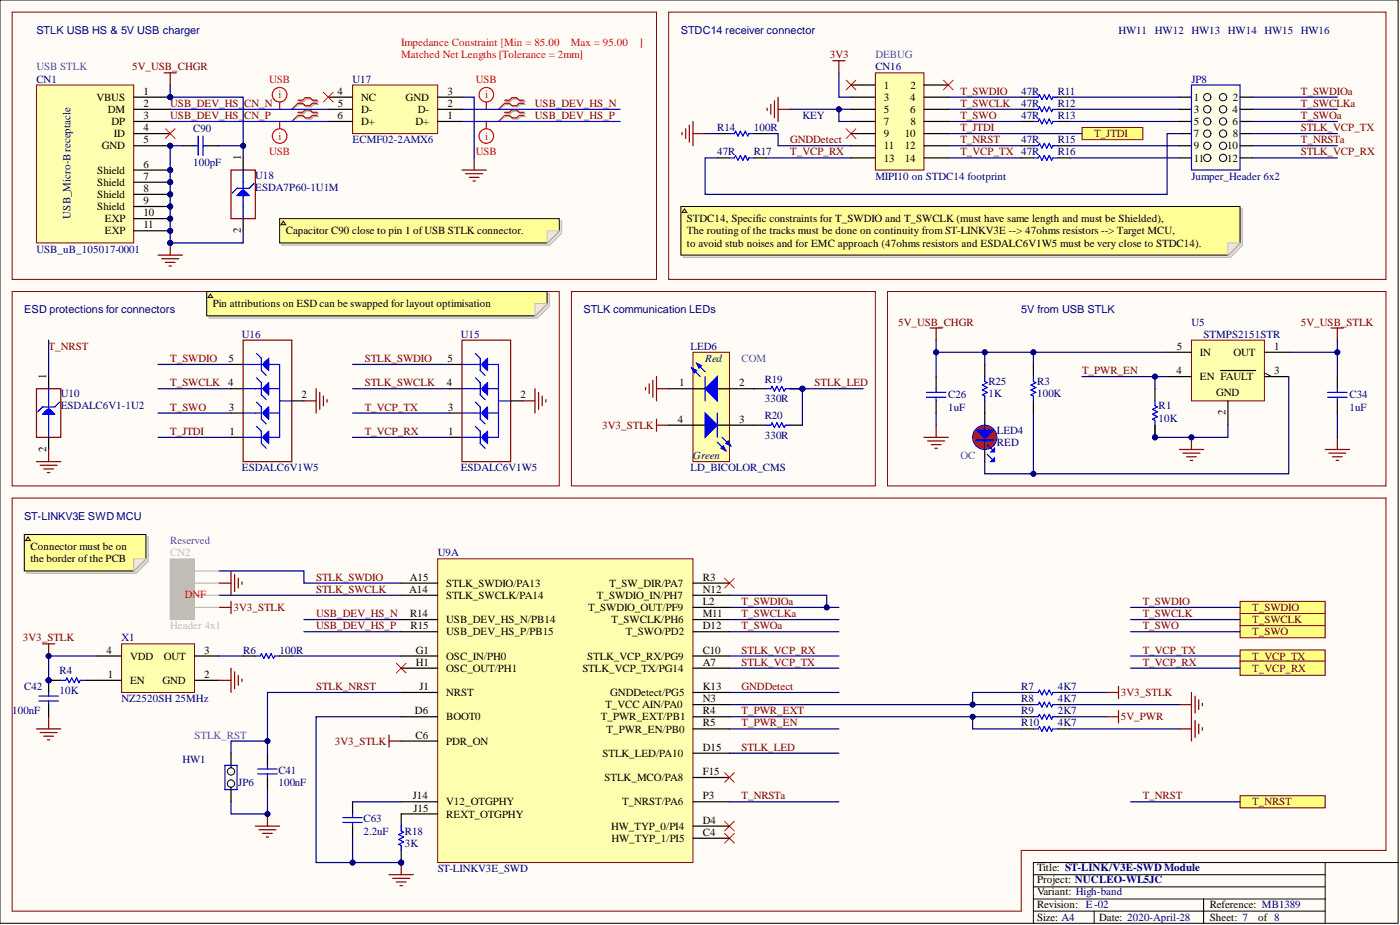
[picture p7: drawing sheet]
<svg xmlns="http://www.w3.org/2000/svg" width="292mm" height="193mm" viewBox="0 0 292 193" stroke-linecap="round" stroke-linejoin="round" font-family="sans-serif">
<defs><g id="words">
<g font-size="2.3" fill="#000080">
<text x="7.6" y="7.1">STLK USB HS &amp; 5V USB charger</text>
<text x="142" y="7.1">STDC14 receiver connector</text>
<text x="233.4" y="7.2">HW11</text>
<text x="241" y="7.2">HW12 HW13 HW14 HW15 HW16</text>
<text x="7.6" y="17.2">CN1</text>
<text x="73.6" y="17.2">U17</text>
<text x="182.6" y="14.7">CN16</text>
<text x="248.6" y="17.2">JP8</text>
<text x="213.1" y="19.8">47R</text>
<text x="213.1" y="22.3">47R</text>
<text x="220.7" y="19.8">R11</text>
<text x="220.7" y="22.3">R12</text>
<text x="40.3" y="27.6">C90</text>
<text x="73.6" y="29.9">ECMF02-2AMX6</text>
<text x="149.7" y="27.4">R14</text>
<text x="157.3" y="27.4">100R</text>
<text x="167.4" y="24.8">KEY</text>
<text x="213.1" y="24.8">47R</text>
<text x="213.1" y="29.9">47R</text>
<text x="220.7" y="24.8">R13</text>
<text x="220.7" y="29.9">R15</text>
<text x="40.3" y="34.7">100pF</text>
<text x="149.7" y="32.4">47R</text>
<text x="157.3" y="32.4">R17</text>
<text x="220.7" y="32.4">R16</text>
<text x="53.3" y="39.8">ESDA7P60-1U1M</text>
<text x="53.3" y="37.2">U18</text>
<text x="182.6" y="37.5">MIPI10 on STDC14 footprint</text>
<text x="248.6" y="37.5">Jumper_Header 6x2</text>
<text x="14.7" y="45.6" transform="rotate(-90 14.7 45.6)">USB_Micro-Breceptacle</text>
<text x="7.6" y="52.7">USB_uB_105017-0001</text>
<text x="5.1" y="65.4">ESD protections for connectors</text>
<text x="121.8" y="65.4">STLK communication LEDs</text>
<text x="213.1" y="65.4">5V from USB STLK</text>
<text x="50.5" y="70.5">U16</text>
<text x="96.1" y="70.5">U15</text>
<text x="248.6" y="67.9">U5</text>
<text x="251.1" y="70.5">STMPS2151STR</text>
<text x="144.1" y="73">LED6</text>
<text x="147.1" y="75.5">Red</text>
<text x="12.7" y="82.9">U10</text>
<text x="159.6" y="83.9">330R</text>
<text x="159.6" y="79.8">R19</text>
<text x="197.9" y="83.1">C26</text>
<text x="206.2" y="82.9">1K</text>
<text x="206.2" y="80.3">R25</text>
<text x="216.4" y="82.9">100K</text>
<text x="216.4" y="80.3">R3</text>
<text x="281.6" y="83.1">C34</text>
<text x="12.7" y="85.4">ESDALC6V1-1U2</text>
<text x="159.6" y="87.4">R20</text>
<text x="197.9" y="85.7">1uF</text>
<text x="241.7" y="87.9">10K</text>
<text x="241.7" y="85.4">R1</text>
<text x="281.6" y="85.7">1uF</text>
<text x="144.6" y="95.8">Green</text>
<text x="159.6" y="91.5">330R</text>
<text x="208" y="93">RED</text>
<text x="208" y="90.5">LED4</text>
<text x="50.5" y="98.3">ESDALC6V1W5</text>
<text x="96.1" y="98.3">ESDALC6V1W5</text>
<text x="144.1" y="98.3">LD_BICOLOR_CMS</text>
<text x="5.1" y="108.5">ST-LINKV3E SWD MCU</text>
<text x="91.3" y="116.1">U9A</text>
<text x="25.4" y="133.8">X1</text>
<text x="50.7" y="136.3">R6</text>
<text x="58.3" y="136.3">100R</text>
<text x="5.1" y="144">C42</text>
<text x="12.4" y="140.7">R4</text>
<text x="213.1" y="144">R7</text>
<text x="220.7" y="144">4K7</text>
<text x="2.5" y="149">100nF</text>
<text x="12.4" y="144.7">10K</text>
<text x="25.4" y="146.5">NZ2520SH 25MHz</text>
<text x="213.1" y="146.5">R8</text>
<text x="213.1" y="149">R9</text>
<text x="220.7" y="146.5">4K7</text>
<text x="220.7" y="149">2K7</text>
<text x="213.1" y="151.6">R10</text>
<text x="220.7" y="151.6">4K7</text>
<text x="38" y="159.2">HW1</text>
<text x="58.1" y="161.4">C41</text>
<text x="49.7" y="164">JP6</text>
<text x="58.1" y="164">100nF</text>
<text x="75.8" y="171.6">C63</text>
<text x="75.8" y="174.1">2.2uF</text>
<text x="84.5" y="176.6">3K</text>
<text x="84.5" y="174.1">R18</text>
<text x="91.3" y="182">ST-LINKV3E_SWD</text>
</g>
<g font-size="2.3" fill="#f00">
<text x="83.7" y="9.6">Impedance Constraint [Min = 85.00</text>
<text x="119.1" y="9.6">Max = 95.00</text>
<text x="133.4" y="9.6">]</text>
<text x="56.1" y="17.2">USB</text>
<text x="83.7" y="12.2">Matched Net Lengths [Tolerance = 2mm]</text>
<text x="99.3" y="17.2">USB</text>
<text x="58.1" y="20.5">i</text>
<text x="101.2" y="20.5">i</text>
<text x="58.1" y="29.1">i</text>
<text x="101.2" y="29.1">i</text>
<text x="56.1" y="32.4">USB</text>
<text x="99.3" y="32.4">USB</text>
</g>
<g font-size="2.3" fill="#009cca">
<text x="7.6" y="14.7">USB STLK</text>
<text x="182.6" y="12.2">DEBUG</text>
<text x="154.7" y="75.5">COM</text>
<text x="200.4" y="95.8">OC</text>
<text x="35.5" y="113.5">Reserved</text>
<text x="40.6" y="154.1">STLK_RST</text>
</g>
<g font-size="2.3" fill="#800000">
<text x="27.6" y="14.7">5V_USB_CHGR</text>
<text x="173.2" y="12.2">3V3</text>
<text x="35.5" y="22.3">USB_DEV_HS_</text>
<text x="51" y="22.3">CN_N</text>
<text x="111.6" y="22.3">USB_DEV_HS_N</text>
<text x="200.4" y="19.8">T_SWDIO</text>
<text x="200.4" y="22.3">T_SWCLK</text>
<text x="271.4" y="22.3">T_SWCLKa</text>
<text x="271.4" y="19.8">T_SWDIOa</text>
<text x="35.5" y="24.8">USB_DEV_HS_</text>
<text x="51" y="24.8">CN_P</text>
<text x="111.6" y="24.8">USB_DEV_HS_P</text>
<text x="164.9" y="29.9">GNDDetect</text>
<text x="200.4" y="24.8">T_SWO</text>
<text x="200.4" y="29.9">T_NRST</text>
<text x="200.4" y="27.4">T_JTDI</text>
<text x="228.3" y="28.6">T_JTDI</text>
<text x="271.4" y="24.8">T_SWOa</text>
<text x="271.4" y="29.9">T_NRSTa</text>
<text x="271.4" y="27.4">STLK_VCP_TX</text>
<text x="164.9" y="32.4">T_VCP_RX</text>
<text x="200.4" y="32.4">T_VCP_TX 47R</text>
<text x="271.4" y="32.4">STLK_VCP_RX</text>
<text x="187.4" y="67.9">5V_USB_CHGR</text>
<text x="271.4" y="67.9">5V_USB_STLK</text>
<text x="10.1" y="73">T_NRST</text>
<text x="35.5" y="75.5">T_SWDIO</text>
<text x="76.1" y="75.5">STLK_SWDIO</text>
<text x="35.5" y="80.6">T_SWCLK</text>
<text x="76.1" y="80.6">STLK_SWCLK</text>
<text x="170" y="80.6">STLK_LED</text>
<text x="225.8" y="78.1">T_PWR_EN</text>
<text x="35.5" y="85.7">T_SWO</text>
<text x="76.1" y="85.7">T_VCP_TX</text>
<text x="125.6" y="89.5">3V3_STLK</text>
<text x="35.5" y="90.7">T_JTDI</text>
<text x="76.1" y="90.7">T_VCP_RX</text>
<text x="66" y="121.1">STLK_SWDIO</text>
<text x="66" y="123.7">STLK_SWCLK</text>
<text x="48.7" y="127.5">3V3_STLK</text>
<text x="66" y="128.7">USB_DEV_HS_N</text>
<text x="66" y="131.3">USB_DEV_HS_P</text>
<text x="154.7" y="128.7">T_SWCLKa</text>
<text x="154.7" y="126.2">T_SWDIOa</text>
<text x="154.7" y="131.3">T_SWOa</text>
<text x="238.4" y="128.7">T_SWCLK</text>
<text x="238.4" y="126.2">T_SWDIO</text>
<text x="238.4" y="131.3">T_SWO</text>
<text x="261.3" y="130">T_SWCLK</text>
<text x="261.3" y="127.5">T_SWDIO</text>
<text x="4.7" y="133.8">3V3_STLK</text>
<text x="154.7" y="136.3">STLK_VCP_RX</text>
<text x="238.4" y="136.3">T_VCP_TX</text>
<text x="261.3" y="132.5">T_SWO</text>
<text x="261.3" y="137.6">T_VCP_TX</text>
<text x="66" y="144">STLK_NRST</text>
<text x="154.7" y="144">GNDDetect</text>
<text x="154.7" y="138.9">STLK_VCP_TX</text>
<text x="238.4" y="138.9">T_VCP_RX</text>
<text x="261.3" y="140.1">T_VCP_RX</text>
<text x="154.7" y="149">T_PWR_EXT</text>
<text x="233.9" y="145.2">3V3_STLK</text>
<text x="69.8" y="155.4">3V3_STLK</text>
<text x="154.7" y="151.6">T_PWR_EN</text>
<text x="233.9" y="150.3">5V_PWR</text>
<text x="154.7" y="156.6">STLK_LED</text>
<text x="154.7" y="166.8">T_NRSTa</text>
<text x="238.4" y="166.8">T_NRST</text>
<text x="261.3" y="168">T_NRST</text>
</g>
<g font-size="2.3">
<text x="20.1" y="21">VBUS</text>
<text x="22.5" y="23.6">DM</text>
<text x="29.9" y="19.8">1</text>
<text x="29.9" y="22.3">2</text>
<text x="70.4" y="19.8">4</text>
<text x="70.5" y="22.3">5</text>
<text x="75.3" y="21">NC</text>
<text x="75.3" y="23.6">D-</text>
<text x="84.6" y="21">GND</text>
<text x="87.2" y="23.6">D-</text>
<text x="93.3" y="19.8">3</text>
<text x="93.3" y="22.3">2</text>
<text x="184.4" y="18.5">1</text>
<text x="184.4" y="21">3</text>
<text x="184.4" y="23.6">5</text>
<text x="189.9" y="21">4</text>
<text x="189.9" y="23.6">6</text>
<text x="190" y="18.5">2</text>
<text x="249.1" y="21">1</text>
<text x="249.1" y="23.6">3</text>
<text x="257.1" y="23.6">4</text>
<text x="257.2" y="21">2</text>
<text x="23.3" y="26.1">DP</text>
<text x="23.8" y="28.6">ID</text>
<text x="29.9" y="24.8">3</text>
<text x="29.9" y="27.4">4</text>
<text x="29.9" y="29.9">5</text>
<text x="70.4" y="24.8">6</text>
<text x="75.3" y="26.1">D+</text>
<text x="86.7" y="26.1">D+</text>
<text x="93.3" y="24.8">1</text>
<text x="184.4" y="26.1">7</text>
<text x="184.4" y="28.6">9</text>
<text x="188.8" y="28.6">10</text>
<text x="190" y="26.1">8</text>
<text x="249.1" y="26.1">5</text>
<text x="249.1" y="28.6">7</text>
<text x="257.1" y="26.1">6</text>
<text x="257.2" y="28.6">8</text>
<text x="21.2" y="31.2">GND</text>
<text x="29.9" y="35">6</text>
<text x="50.2" y="33.4" transform="rotate(-90 50.2 33.4)">1</text>
<text x="184.4" y="31.2">11</text>
<text x="184.4" y="33.7">13</text>
<text x="188.8" y="31.2">12</text>
<text x="188.8" y="33.7">14</text>
<text x="249.1" y="31.2">9</text>
<text x="249.1" y="33.7">11</text>
<text x="256" y="31.2">10</text>
<text x="256" y="33.7">12</text>
<text x="20.3" y="36.2">Shield</text>
<text x="20.3" y="38.8">Shield</text>
<text x="20.3" y="41.3">Shield</text>
<text x="29.9" y="37.5">7</text>
<text x="29.9" y="40">8</text>
<text x="20.3" y="43.8">Shield</text>
<text x="21.9" y="46.4">EXP</text>
<text x="29.9" y="42.6">9</text>
<text x="29.9" y="45.1">10</text>
<text x="29.9" y="47.6">11</text>
<text x="143.3" y="46.4">STDC14, Specific constraints for T_SWDIO and T_SWCLK (must have same length and must be Shielded),</text>
<text x="21.9" y="48.9">EXP</text>
<text x="50.2" y="48.7" transform="rotate(-90 50.2 48.7)">2</text>
<text x="59.6" y="48.9">Capacitor C90 close to pin 1 ofUSB STLK connector.</text>
<text x="143.3" y="48.9">The routing of the tracks must be done on continuity from ST-LINKV3E --&gt; 47ohms resistors --&gt; Target MCU,</text>
<text x="143.3" y="51.4">to avoid stub noises and for EMC approach (47ohms resistors and ESDALC6V1W5 must be very close to STDC14).</text>
<text x="44.4" y="64.1">Pin attributions on ESD can be swapped for layout optimisation</text>
<text x="47.7" y="75.5">5</text>
<text x="93.3" y="75.5">5</text>
<text x="245.5" y="73">5</text>
<text x="250.4" y="74.3">IN</text>
<text x="257.4" y="74.3">OUT</text>
<text x="265.8" y="73">1</text>
<text x="9.6" y="79.1" transform="rotate(-90 9.6 79.1)">1</text>
<text x="47.6" y="80.6">4</text>
<text x="62.9" y="83.1">2</text>
<text x="93.3" y="80.6">4</text>
<text x="108.6" y="83.1">2</text>
<text x="141.7" y="80.6">1</text>
<text x="154.2" y="80.6">2</text>
<text x="245.5" y="78.1">4</text>
<text x="250.4" y="79.3">EN FAULT</text>
<text x="253.7" y="82.6">GND</text>
<text x="265.8" y="78.1">3</text>
<text x="47.8" y="85.7">3</text>
<text x="93.4" y="85.7">3</text>
<text x="141.5" y="88.2">4</text>
<text x="154.2" y="88.2">3</text>
<text x="255.7" y="86.7" transform="rotate(-90 255.7 86.7)">2</text>
<text x="9.6" y="94.3" transform="rotate(-90 9.6 94.3)">2</text>
<text x="47.9" y="90.7">1</text>
<text x="93.5" y="90.7">1</text>
<text x="6.3" y="114.8">Connector must be on</text>
<text x="6.3" y="117.3">the border ofthe PCB</text>
<text x="85.4" y="123.7">A14</text>
<text x="85.5" y="121.1">A15</text>
<text x="93.1" y="122.4">STLK_SWDIO/PA13</text>
<text x="93.1" y="124.9">STLK_SWCLK/PA14</text>
<text x="124.5" y="124.9">T_SWDIO_IN/PH7</text>
<text x="127.2" y="122.4">T_SW_DIR/PA7</text>
<text x="146.6" y="123.7">N12</text>
<text x="146.6" y="121.1">R3</text>
<text x="85.6" y="128.7">R14</text>
<text x="85.7" y="131.3">R15</text>
<text x="93.1" y="130">USB_DEV_HS_N/PB14</text>
<text x="122.7" y="127.5">T_SWDIO_OUT/PF9</text>
<text x="127.6" y="130">T_SWCLK/PH6</text>
<text x="146.6" y="128.7">M11</text>
<text x="146.6" y="126.2">L2</text>
<text x="146.6" y="131.3">D12</text>
<text x="22.2" y="136.3">4</text>
<text x="27.1" y="137.6">VDD</text>
<text x="34.2" y="137.6">OUT</text>
<text x="42.6" y="136.3">3</text>
<text x="86.8" y="136.3">G1</text>
<text x="93.1" y="132.5">USB_DEV_HS_P/PB15</text>
<text x="93.1" y="137.6">OSC_IN/PH0</text>
<text x="122.5" y="137.6">STLK_VCP_RX/PG9</text>
<text x="130.6" y="132.5">T_SWO/PD2</text>
<text x="146.6" y="136.3">C10</text>
<text x="22.5" y="141.4">1</text>
<text x="27.1" y="142.7">EN</text>
<text x="33.9" y="142.7">GND</text>
<text x="42.6" y="141.4">2</text>
<text x="86.8" y="138.9">H1</text>
<text x="87.5" y="144">J1</text>
<text x="93.1" y="140.1">OSC_OUT/PH1</text>
<text x="121.5" y="140.1">STLK_VCP_TX/PG14</text>
<text x="146.6" y="138.9">A7</text>
<text x="146.6" y="144">K13</text>
<text x="86.6" y="149">D6</text>
<text x="93.1" y="145.2">NRST</text>
<text x="126.3" y="147.8">T_VCC AIN/PA0</text>
<text x="127.3" y="145.2">GNDDetect/PG5</text>
<text x="146.6" y="146.5">N3</text>
<text x="146.6" y="149">R4</text>
<text x="86.7" y="154.1">C6</text>
<text x="93.1" y="150.3">BOOT0</text>
<text x="93.1" y="155.4">PDR_ON</text>
<text x="125.4" y="150.3">T_PWR_EXT/PB1</text>
<text x="126.6" y="152.8">T_PWR_EN/PB0</text>
<text x="146.6" y="151.6">R5</text>
<text x="125.7" y="157.9">STLK_LED/PA10</text>
<text x="146.6" y="161.7">F15</text>
<text x="146.6" y="156.6">D15</text>
<text x="86.2" y="166.8">J14</text>
<text x="126.2" y="163">STLK_MCO/PA8</text>
<text x="146.6" y="166.8">P3</text>
<text x="86.2" y="169.3">J15</text>
<text x="93.1" y="168">V12_OTGPHY</text>
<text x="93.1" y="170.6">REXT_OTGPHY</text>
<text x="127.5" y="173.1">HW_TYP_0/PI4</text>
<text x="129.8" y="168">T_NRST/PA6</text>
<text x="146.6" y="171.8">D4</text>
<text x="127.6" y="175.6">HW_TYP_1/PI5</text>
<text x="146.6" y="174.4">C4</text>
<text x="216.4" y="181.7">Title: ST-LINK/V3E-SWD Module</text>
<text x="216.4" y="184.3">Project: NUCLEO-WL5JC</text>
<text x="216.4" y="189.3">Revision: E-02</text>
<text x="216.4" y="186.8">Variant: High-band</text>
<text x="252.4" y="189.3">Reference: MB1389</text>
<text x="216.4" y="192.1">Size: A4</text>
<text x="229.3" y="192.1">Date: 2020-April-28</text>
<text x="252.4" y="192.1">Sheet: 7</text>
<text x="262.5" y="192.1">of 8</text>
</g>
<g font-size="2.3" fill="#bfbebc">
<text x="35.5" y="116.1">CN2</text>
<text x="37.8" y="124.9">2DNF</text>
<text x="35.5" y="131.3">Header 4x1</text>
</g>
</g></defs>
<path d="M0 0h291.7v192.6h-291.7z" fill-rule="evenodd" fill="#fffcf8"/>
<path d="M0 0h291.7v192.6h-291.7z" fill="none" stroke="#000" stroke-width=".21"/>
<path d="M0 0h291.7v192.6h-291.7z" fill-rule="evenodd" fill="#fffcf8"/>
<path d="M0 0h291.7v192.6h-291.7zM276.5 179.9v12.7M291.7 179.9h-76.1v12.7M215.6 182.5h60.9M215.6 185h60.9M215.6 190.1h60.9M215.6 187.5h60.9M228.3 190.1v2.5M251.1 187.5v5.1" fill="none" stroke="#000" stroke-width=".21"/>
<path d="M83.7 179.9v2.6M81.2 182.5h5M81.9 183.2h3.6M82.7 184h2M83.5 184.8h.5" fill="none" stroke="#800000" stroke-width=".25"/>
<circle cx="83.7" cy="179.9" r=".51" fill="#000080"/>
<circle cx="83.7" cy="179.9" r=".51" fill="none" stroke="#000080" stroke-width=".21"/>
<path d="M8.9 134.3h2.5M10.1 134.3v2.6M7.6 152.1h5.1M8.4 152.8h3.5M9.1 153.6h2.1M9.9 154.3h.5M10.1 149.5v2.6M81.2 153.3v2.6M81.2 154.6h2.5" fill="none" stroke="#800000" stroke-width=".25"/>
<path d="M82.7 138.4l2 2M84.7 138.4l-2 2" fill="none" stroke="#f00" stroke-width=".21"/>
<circle cx="10.1" cy="136.9" r=".51" fill="#000080"/>
<circle cx="10.1" cy="136.9" r=".51" fill="none" stroke="#000080" stroke-width=".21"/>
<path d="M96.4 35.5h5.1M97.2 36.2h3.5M97.9 37h2M98.7 37.8h.5M98.9 32.9v2.6M160.1 22.5v.6M160.8 21.8v2M161.6 21v3.6M162.3 20.3v5M162.3 22.8h2.6" fill="none" stroke="#800000" stroke-width=".25"/>
<path d="M105.5 21.2h1l.5-.6h1.1l.5 .6h1M105.5 21.8h1l.5 .5h1.1l.5-.5h1M105.5 23.7h1l.5-.5h1.1l.5 .5h1M105.5 24.3h1l.5 .5h1.1l.5-.5h1" fill="none" stroke="#b9a19e" stroke-width=".25"/>
<path d="M105.5 21.8l-1.5 1M105.5 24.3l-1.5 1" fill="none" stroke="#b9a19e" stroke-width=".21"/>
<path d="M105.3 20.9h1l.5-.5h1l.5 .5h1M105.3 21.5h1l.5 .5h1l.5-.5h1M105.3 23.4h1l.5-.5h1l.5 .5h1M105.3 24.1h1l.5 .5h1l.5-.5h1" fill="none" stroke="#bf0000" stroke-width=".25"/>
<path d="M105.3 21.5l-1.3 1.3M105.3 24.1l-1.3 1.2" fill="none" stroke="#bf0000" stroke-width=".21"/>
<g fill="none" stroke="#f00" stroke-width=".25">
<path d="M101.5 21.3v1.5M101.5 25.3v1.6"/>
<circle cx="101.5" cy="19.8" r="1.52"/>
<circle cx="101.5" cy="28.4" r="1.52"/>
</g>
<path d="M48.2 162.7v4.6" fill="none" stroke="#000" stroke-width=".25"/>
<circle cx="48.2" cy="163.5" r=".76" fill="#f8fcff"/>
<circle cx="48.2" cy="163.5" r=".76" fill="none" stroke="#000" stroke-width=".21"/>
<path d="M48.2 157.1v4.6" fill="none" stroke="#000" stroke-width=".25"/>
<circle cx="48.2" cy="160.9" r=".76" fill="#f8fcff"/>
<circle cx="48.2" cy="160.9" r=".76" fill="none" stroke="#000" stroke-width=".21"/>
<path d="M46.9 159.7h2.6v5h-2.6zM55.8 159.7v.7M53.8 160.4h4M53.8 161.4h4M55.8 161.4v.8M71.5 170.6h4.1M71.5 171.6h4.1M73.6 169.8v.8M73.6 171.6v.7" fill="none" stroke="#00f" stroke-width=".25"/>
<path d="M55.8 157.1v2.6M55.8 162.2v2.5M73.6 167.3v2.5M73.6 172.3v2.6" fill="none" stroke="#000" stroke-width=".25"/>
<circle cx="83.7" cy="179.9" r=".51" fill="#000080"/>
<circle cx="83.7" cy="179.9" r=".51" fill="none" stroke="#000080" stroke-width=".21"/>
<path d="M83.7 169.8v2.5M83.7 177.4v2.5" fill="none" stroke="#000" stroke-width=".25"/>
<circle cx="83.7" cy="179.9" r=".51" fill="#000080"/>
<circle cx="83.7" cy="179.9" r=".51" fill="none" stroke="#000080" stroke-width=".21"/>
<path d="M215.6 144.5h1l.3-.5 .5 1 .5-1 .5 1 .5-1 .5 1 .3-.5h1M215.6 147h1l.3-.5 .5 1 .5-1 .5 1 .5-1 .5 1 .3-.5h1M83.7 172.3v1.1l.5 .2-1 .5 1 .5-1 .5 1 .5-1 .5 .5 .3v1" fill="none" stroke="#00f" stroke-width=".25"/>
<path d="M213.1 144.5h2.5M213.1 147h2.5M220.7 144.5h2.5M220.7 147h2.5" fill="none" stroke="#000" stroke-width=".25"/>
<circle cx="10.1" cy="141.9" r=".51" fill="#000080"/>
<circle cx="10.1" cy="141.9" r=".51" fill="none" stroke="#000080" stroke-width=".21"/>
<path d="M10.1 141.9v2.6M10.1 147v2.5" fill="none" stroke="#000" stroke-width=".25"/>
<circle cx="10.1" cy="141.9" r=".51" fill="#000080"/>
<circle cx="10.1" cy="141.9" r=".51" fill="none" stroke="#000080" stroke-width=".21"/>
<path d="M8.1 145.2h4.1M8.1 146.2h4.1M10.1 144.5v.7M10.1 146.2v.8" fill="none" stroke="#00f" stroke-width=".25"/>
<path d="M258.7 128h17.8v2.5h-17.8z" fill-rule="evenodd" fill="#ffff80"/>
<path d="M258.7 128h17.8v2.5h-17.8z" fill="none" stroke="#800000" stroke-width=".21"/>
<path d="M258.7 130.5h17.8v2.6h-17.8z" fill-rule="evenodd" fill="#ffff80"/>
<path d="M258.7 130.5h17.8v2.6h-17.8z" fill="none" stroke="#800000" stroke-width=".21"/>
<path d="M258.7 166h17.8v2.5h-17.8z" fill-rule="evenodd" fill="#ffff80"/>
<path d="M258.7 166h17.8v2.5h-17.8z" fill="none" stroke="#800000" stroke-width=".21"/>
<path d="M258.7 125.4h17.8v2.6h-17.8z" fill-rule="evenodd" fill="#ffff80"/>
<path d="M258.7 125.4h17.8v2.6h-17.8z" fill="none" stroke="#800000" stroke-width=".21"/>
<path d="M136.2 79.3v3.6M137 78.6v5M134.7 80.8v.5M135.5 80.1v2M137 87.4v2.6M137 81.1h2.5M137 88.7h2.5" fill="none" stroke="#800000" stroke-width=".25"/>
<circle cx="167.4" cy="81.1" r=".51" fill="#000080"/>
<circle cx="167.4" cy="81.1" r=".51" fill="none" stroke="#000080" stroke-width=".21"/>
<path d="M164.9 81.1h2.5" fill="none" stroke="#000" stroke-width=".25"/>
<circle cx="167.4" cy="81.1" r=".51" fill="#000080"/>
<circle cx="167.4" cy="81.1" r=".51" fill="none" stroke="#000080" stroke-width=".21"/>
<path d="M157.3 81.1h2.5M157.3 88.7h2.5M164.9 88.7h2.5" fill="none" stroke="#000" stroke-width=".25"/>
<path d="M159.8 81.1h1l.3-.5 .5 1 .5-1 .5 1 .5-1 .5 1 .3-.5h1M159.8 88.7h1l.3-.5 .5 1 .5-1 .5 1 .5-1 .5 1 .3-.5h1" fill="none" stroke="#00f" stroke-width=".25"/>
<path d="M258.7 135.6h17.8v2.5h-17.8z" fill-rule="evenodd" fill="#ffff80"/>
<path d="M258.7 135.6h17.8v2.5h-17.8z" fill="none" stroke="#800000" stroke-width=".21"/>
<path d="M258.7 137.9h17.8v3h-17.8z" fill-rule="evenodd" fill="#ffff80"/>
<path d="M258.7 137.9h17.8v3h-17.8z" fill="none" stroke="#800000" stroke-width=".21"/>
<path d="M48.2 119.1v5.1M49 119.9v3.5M45.7 126.7h2.5M45.7 121.6h2.5M48.2 125.4v2.6M49.7 120.6v2.1M50.5 121.4v.5" fill="none" stroke="#800000" stroke-width=".25"/>
<path d="M25.4 134.3h15.2v10.2h-15.2z" fill-rule="evenodd" fill="#ffffb0"/>
<path d="M25.4 134.3h15.2v10.2h-15.2z" fill="none" stroke="#800000" stroke-width=".21"/>
<path d="M20.3 136.9h5.1M40.6 136.9h5.1M20.3 141.9h5.1M40.6 141.9h5.1" fill="none" stroke="#000" stroke-width=".25"/>
<circle cx="10.1" cy="141.9" r=".51" fill="#000080"/>
<circle cx="10.1" cy="141.9" r=".51" fill="none" stroke="#000080" stroke-width=".21"/>
<path d="M10.1 141.9h2.6M17.8 141.9h2.5" fill="none" stroke="#000" stroke-width=".25"/>
<circle cx="10.1" cy="141.9" r=".51" fill="#000080"/>
<circle cx="10.1" cy="141.9" r=".51" fill="none" stroke="#000080" stroke-width=".21"/>
<path d="M12.7 141.9h1l.3-.5 .5 1 .5-1 .5 1 .5-1 .5 1 .2-.5h1.1" fill="none" stroke="#00f" stroke-width=".25"/>
<path d="M176.5 26.9l2.1 2M178.6 26.9l-2.1 2" fill="none" stroke="#f00" stroke-width=".21"/>
<circle cx="35.5" cy="20.3" r=".51" fill="#000080"/>
<circle cx="35.5" cy="20.3" r=".51" fill="none" stroke="#000080" stroke-width=".21"/>
<circle cx="35.5" cy="30.4" r=".51" fill="#000080"/>
<circle cx="35.5" cy="30.4" r=".51" fill="none" stroke="#000080" stroke-width=".21"/>
<circle cx="35.5" cy="35.5" r=".51" fill="#000080"/>
<circle cx="35.5" cy="35.5" r=".51" fill="none" stroke="#000080" stroke-width=".21"/>
<circle cx="35.5" cy="38" r=".51" fill="#000080"/>
<circle cx="35.5" cy="38" r=".51" fill="none" stroke="#000080" stroke-width=".21"/>
<circle cx="35.5" cy="40.5" r=".51" fill="#000080"/>
<circle cx="35.5" cy="40.5" r=".51" fill="none" stroke="#000080" stroke-width=".21"/>
<circle cx="35.5" cy="43.1" r=".51" fill="#000080"/>
<circle cx="35.5" cy="43.1" r=".51" fill="none" stroke="#000080" stroke-width=".21"/>
<circle cx="35.5" cy="45.6" r=".51" fill="#000080"/>
<circle cx="35.5" cy="45.6" r=".51" fill="none" stroke="#000080" stroke-width=".21"/>
<circle cx="35.5" cy="48.1" r=".51" fill="#000080"/>
<circle cx="35.5" cy="48.1" r=".51" fill="none" stroke="#000080" stroke-width=".21"/>
<path d="M7.6 17.7h20.3v33h-20.3z" fill-rule="evenodd" fill="#ffffb0"/>
<path d="M7.6 17.7h20.3v33h-20.3z" fill="none" stroke="#800000" stroke-width=".21"/>
<path d="M27.9 20.3h7.6" fill="none" stroke="#000" stroke-width=".25"/>
<circle cx="35.5" cy="20.3" r=".51" fill="#000080"/>
<circle cx="35.5" cy="20.3" r=".51" fill="none" stroke="#000080" stroke-width=".21"/>
<path d="M27.9 22.8h7.6M27.9 25.3h7.6M27.9 27.9h7.6M27.9 30.4h7.6" fill="none" stroke="#000" stroke-width=".25"/>
<circle cx="35.5" cy="30.4" r=".51" fill="#000080"/>
<circle cx="35.5" cy="30.4" r=".51" fill="none" stroke="#000080" stroke-width=".21"/>
<path d="M27.9 35.5h7.6" fill="none" stroke="#000" stroke-width=".25"/>
<circle cx="35.5" cy="35.5" r=".51" fill="#000080"/>
<circle cx="35.5" cy="35.5" r=".51" fill="none" stroke="#000080" stroke-width=".21"/>
<path d="M27.9 38h7.6" fill="none" stroke="#000" stroke-width=".25"/>
<circle cx="35.5" cy="38" r=".51" fill="#000080"/>
<circle cx="35.5" cy="38" r=".51" fill="none" stroke="#000080" stroke-width=".21"/>
<path d="M27.9 40.5h7.6" fill="none" stroke="#000" stroke-width=".25"/>
<circle cx="35.5" cy="40.5" r=".51" fill="#000080"/>
<circle cx="35.5" cy="40.5" r=".51" fill="none" stroke="#000080" stroke-width=".21"/>
<path d="M27.9 43.1h7.6" fill="none" stroke="#000" stroke-width=".25"/>
<circle cx="35.5" cy="43.1" r=".51" fill="#000080"/>
<circle cx="35.5" cy="43.1" r=".51" fill="none" stroke="#000080" stroke-width=".21"/>
<path d="M27.9 45.6h7.6" fill="none" stroke="#000" stroke-width=".25"/>
<circle cx="35.5" cy="45.6" r=".51" fill="#000080"/>
<circle cx="35.5" cy="45.6" r=".51" fill="none" stroke="#000080" stroke-width=".21"/>
<path d="M27.9 48.1h7.6" fill="none" stroke="#000" stroke-width=".25"/>
<circle cx="35.5" cy="48.1" r=".51" fill="#000080"/>
<circle cx="35.5" cy="48.1" r=".51" fill="none" stroke="#000080" stroke-width=".21"/>
<path d="M33 53.2h5M33.7 54h3.6M34.5 54.7h2M35.3 55.5h.5M35.5 50.7v2.5" fill="none" stroke="#800000" stroke-width=".25"/>
<circle cx="35.5" cy="50.7" r=".51" fill="#000080"/>
<circle cx="35.5" cy="50.7" r=".51" fill="none" stroke="#000080" stroke-width=".21"/>
<path d="M34.2 15.2h2.6M35.5 15.2v2.5M53.3 172.3h5M54 173.1h3.6M54.8 173.9h2M55.6 174.6h.5M55.8 169.8v2.5" fill="none" stroke="#800000" stroke-width=".25"/>
<g fill="none" stroke="#f00" stroke-width=".25">
<path d="M58.3 21.3v1.5M58.3 25.3v1.6"/>
<circle cx="58.3" cy="19.8" r="1.52"/>
<circle cx="58.3" cy="28.4" r="1.52"/>
</g>
<path d="M62.4 21.2h1l.5-.6h1l.5 .6h1.1M62.4 21.8h1l.5 .5h1l.5-.5h1.1M62.4 23.7h1l.5-.5h1l.5 .5h1.1M62.4 24.3h1l.5 .5h1l.5-.5h1.1" fill="none" stroke="#b9a19e" stroke-width=".25"/>
<path d="M62.4 21.8l-1.5 1M62.4 24.3l-1.5 1" fill="none" stroke="#b9a19e" stroke-width=".21"/>
<path d="M62.1 20.9h1.1l.5-.5h1l.5 .5h1M62.1 21.5h1.1l.5 .5h1l.5-.5h1M62.1 23.4h1.1l.5-.5h1l.5 .5h1M62.1 24.1h1.1l.5 .5h1l.5-.5h1" fill="none" stroke="#bf0000" stroke-width=".25"/>
<path d="M62.1 21.5l-1.2 1.3M62.1 24.1l-1.2 1.2" fill="none" stroke="#bf0000" stroke-width=".21"/>
<circle cx="55.8" cy="169.8" r=".51" fill="#000080"/>
<circle cx="55.8" cy="169.8" r=".51" fill="none" stroke="#000080" stroke-width=".21"/>
<path d="M176.5 16.7l2.1 2M178.6 16.7l-2.1 2M196.8 16.7l2.1 2M198.9 16.7l-2.1 2" fill="none" stroke="#f00" stroke-width=".21"/>
<path d="M142.3 27.6v.5M143.1 26.9v2M143.8 26.1v3.5M144.6 25.3v5.1M144.6 27.9h2.5" fill="none" stroke="#800000" stroke-width=".25"/>
<path d="M149.7 27.9h2.5M157.3 27.9h2.5M50.7 136.9h2.6M58.3 136.9h2.6" fill="none" stroke="#000" stroke-width=".25"/>
<path d="M152.2 27.9h1l.3-.5 .5 1 .5-1 .5 1 .5-1 .5 1 .3-.5h1M53.3 136.9h1l.2-.6 .5 1.1 .6-1.1 .5 1.1 .5-1.1 .5 1.1 .2-.5h1" fill="none" stroke="#00f" stroke-width=".25"/>
<path d="M144.6 73.5h7.6v22.8h-7.6z" fill-rule="evenodd" fill="#ffffb0"/>
<path d="M144.6 73.5h7.6v22.8h-7.6z" fill="none" stroke="#800000" stroke-width=".21"/>
<path d="M139.5 81.1h5.1M152.2 81.1h5.1" fill="none" stroke="#000" stroke-width=".25"/>
<path d="M147.1 81.1l2.6-2.5v5z" fill="#00f"/>
<path d="M147.1 81.1l2.6-2.5v5zM149.7 92.2l1.7 1.8M150.7 91.2l1.7 1.8" fill="none" stroke="#00f" stroke-width=".25"/>
<path d="M150.4 93.5l.5-.5 .5 1z" fill="#00f"/>
<path d="M150.4 93.5l.5-.5 .5 1z" fill="none" stroke="#00f" stroke-width=".25"/>
<path d="M151.4 92.5l.5-.5 .5 1z" fill="#00f"/>
<path d="M147.1 78.6v5M151.4 92.5l.5-.5 .5 1z" fill="none" stroke="#00f" stroke-width=".25"/>
<path d="M139.5 88.7h5.1M152.2 88.7h5.1" fill="none" stroke="#000" stroke-width=".25"/>
<path d="M147.1 86.2l2.6 2.5-2.6 2.5z" fill="#00f"/>
<path d="M144.3 76.8l1.8 1.8M145.3 75.8l1.8 1.7M147.1 86.2l2.6 2.5-2.6 2.5z" fill="none" stroke="#00f" stroke-width=".25"/>
<path d="M145.3 75.8l1.1 .5-.5 .5z" fill="#00f"/>
<path d="M145.3 75.8l1.1 .5-.5 .5z" fill="none" stroke="#00f" stroke-width=".25"/>
<path d="M144.3 76.8l1 .5-.5 .5z" fill="#00f"/>
<path d="M144.3 76.8l1 .5-.5 .5zM149.7 86.2v5" fill="none" stroke="#00f" stroke-width=".25"/>
<path d="M144.6 81.1h2.5M144.6 88.7h2.5M149.7 81.1h2.5M149.7 88.7h2.5" fill="none" stroke="#000" stroke-width=".25"/>
<path d="M20.3 136.9h-10.2v5M60.9 136.9h22.8M63.4 129.3h20.3M63.4 131.8h20.3" fill="none" stroke="#000080" stroke-width=".25"/>
<circle cx="10.1" cy="136.9" r=".51" fill="#000080"/>
<circle cx="10.1" cy="136.9" r=".51" fill="none" stroke="#000080" stroke-width=".21"/>
<circle cx="10.1" cy="141.9" r=".51" fill="#000080"/>
<circle cx="10.1" cy="141.9" r=".51" fill="none" stroke="#000080" stroke-width=".21"/>
<path d="M96.4 25.3h33M96.4 22.8h33" fill="none" stroke="#0000bf" stroke-width=".25"/>
<path d="M159.8 27.9h2.5v2.5h15.3M175 22.8v2.5h2.6M235.9 129.3h22.8M235.9 131.8h22.8M235.9 139.4h22.8M235.9 136.9h22.8M235.9 126.7h22.8M235.9 167.3h22.8" fill="none" stroke="#000080" stroke-width=".25"/>
<circle cx="175" cy="22.8" r=".51" fill="#000080"/>
<circle cx="175" cy="22.8" r=".51" fill="none" stroke="#000080" stroke-width=".21"/>
<path d="M164.9 22.8h12.7M197.9 30.4h15.2M197.9 32.9h15.2M197.9 25.3h15.2M197.9 22.8h15.2M197.9 20.3h15.2M152.2 157.1h22.8" fill="none" stroke="#000080" stroke-width=".25"/>
<circle cx="175" cy="22.8" r=".51" fill="#000080"/>
<circle cx="175" cy="22.8" r=".51" fill="none" stroke="#000080" stroke-width=".21"/>
<path d="M96.4 20.3h2.5v12.6M147.1 27.9h2.6M167.4 81.1v7.6M152.2 139.4h22.8M152.2 136.9h22.8M152.2 131.8h22.8M152.2 129.3h22.8M152.2 152.1h22.8M152.2 144.5h22.8M73.6 167.3h10.1" fill="none" stroke="#000080" stroke-width=".25"/>
<path d="M35.5 25.3h33M35.5 22.8h33" fill="none" stroke="#0000bf" stroke-width=".25"/>
<circle cx="167.4" cy="81.1" r=".51" fill="#000080"/>
<circle cx="167.4" cy="81.1" r=".51" fill="none" stroke="#000080" stroke-width=".21"/>
<path d="M164.9 81.1h15.2" fill="none" stroke="#000080" stroke-width=".25"/>
<circle cx="167.4" cy="81.1" r=".51" fill="#000080"/>
<circle cx="167.4" cy="81.1" r=".51" fill="none" stroke="#000080" stroke-width=".21"/>
<path d="M223.2 20.3h22.9M223.2 22.8h22.9M223.2 25.3h22.9M33 76h15.2M73.6 76h20.3M33 91.2h15.2M33 86.2h15.2M33 81.1h15.2M73.6 91.2h20.3M73.6 86.2h20.3M73.6 81.1h20.3M45.7 119.1h17.7v2.5h20.3" fill="none" stroke="#000080" stroke-width=".25"/>
<path d="M38 30.4h2.6M43.1 30.4h2.6M48.2 76h2.5M93.9 76h2.5M48.2 91.2h2.5M48.2 86.2h2.5M48.2 81.1h2.5M60.9 83.6h2.5M93.9 91.2h2.5M93.9 86.2h2.5M93.9 81.1h2.5M106.5 83.6h2.6" fill="none" stroke="#000" stroke-width=".25"/>
<g fill="none" stroke="#00f" stroke-width=".25">
<path d="M40.6 30.4h.7M41.3 28.4v4M42.4 28.4v4M42.4 30.4h.7M50.7 76h7.6v15.2h-7.6M53.5 73.7l1 1.1v2.5l1.1 1M53.5 78.8l1 1v2.6l1.1 1M55 75.8v.5M55 75.8l1.1-1v2.5l-1.1-1M55 75.8h1.1M55 76.3h1.1M55.8 75v2"/>
<path d="M56.1 75.5h-.8v1h.8M56.1 75.3h-.5v1.5h.5M96.4 76h7.6v15.2h-7.6M99.2 73.7l1 1.1v2.5l1 1M99.2 78.8l1 1v2.6l1 1M100.7 75.8h1M100.7 76.3h1M100.7 75.8v.5M100.7 75.8l1-1v2.5l-1-1M101.5 75v2M101.7 75.3h-.5v1.5h.5M101.7 75.5h-.7v1h.7"/>
<path d="M50.7 86.2h7.6M50.7 81.1h7.6M53.5 83.9l1 1v2.5l1.1 1M53.5 89l1 1v2.5l1.1 1M55 91l1.1-1v2.5l-1.1-1M55 80.8v.5M55 85.9v.5M55 91v.5M55 80.8l1.1-1v2.6l-1.1-1.1M55 85.9l1.1-1v2.5l-1.1-1M55 91h1.1M55 91.5h1.1"/>
<path d="M55 85.9h1.1M55 86.4h1.1M55 80.8h1.1M55 81.3h1.1M55.8 80.1v2M55.8 85.2v2M55.8 90.2v2M56.1 80.6h-.8v1h.8M56.1 85.7h-.8v1h.8M56.1 90.7h-.8v1h.8M56.1 80.3h-.5v1.6h.5M56.1 85.4h-.5v1.5h.5"/>
<path d="M56.1 90.5h-.5v1.5h.5M58.3 83.6h2.6M96.4 86.2h7.6M96.4 81.1h7.6M99.2 83.9l1 1v2.5l1 1M99.2 89l1 1v2.5l1 1M100.7 91h1M100.7 91.5h1M100.7 85.9h1M100.7 86.4h1M100.7 80.8h1M100.7 81.3h1"/>
<path d="M100.7 91l1-1v2.5l-1-1M100.7 80.8v.5M100.7 85.9v.5M100.7 91v.5M100.7 80.8l1-1v2.6l-1-1.1M100.7 85.9l1-1v2.5l-1-1M101.5 80.1v2M101.5 85.2v2M101.5 90.2v2M101.7 90.5h-.5v1.5h.5M101.7 90.7h-.7v1h.7M101.7 85.4h-.5v1.5h.5"/>
<path d="M101.7 85.7h-.7v1h.7M101.7 80.3h-.5v1.6h.5M101.7 80.6h-.7v1h.7M104 83.6h2.5"/>
</g>
<path d="M50.7 71h10.2v25.3h-10.2zM96.4 71h10.1v25.3h-10.1zM63.4 83.6h2.6M66 81.1v5.1M66.7 81.9v3.5M67.5 82.6v2M68.2 83.4v.5M109.1 83.6h2.5M111.6 81.1v5.1M112.4 81.9v3.5M113.1 82.6v2M113.9 83.4v.5" fill="none" stroke="#800000" stroke-width=".25"/>
<path d="M34.5 26.9l2 2M36.5 26.9l-2 2" fill="none" stroke="#f00" stroke-width=".21"/>
<path d="M73.6 17.7h17.7v10.2h-17.7z" fill-rule="evenodd" fill="#ffffb0"/>
<path d="M73.6 17.7h17.7v10.2h-17.7z" fill="none" stroke="#800000" stroke-width=".21"/>
<path d="M50.7 32.9v2.6M68.5 20.3h5.1M68.5 22.8h5.1M68.5 25.3h5.1M91.3 20.3h5.1M91.3 22.8h5.1M91.3 25.3h5.1M50.7 45.6v2.5" fill="none" stroke="#000" stroke-width=".25"/>
<path d="M48.2 35.5h5.1v10.1h-5.1z" fill="none" stroke="#800000" stroke-width=".25"/>
<path d="M50.5 39.8l-1 1h2.5l-1-1M50.5 39.8h.5M50.5 39.8v1M50.7 35.5v10.1M51 39.8v1M53 38.3l-1 1h-2.5l-1.1 1M49.7 40.5h2M50 40.8v-.5h1.5v.5M50.2 40.8v-.8h1v.8" fill="none" stroke="#00f" stroke-width=".25"/>
<path d="M35.5 17.7v2.6M223.2 30.4h22.9M223.2 32.9h22.9" fill="none" stroke="#000080" stroke-width=".25"/>
<path d="M67.5 19.3l2 2M69.5 19.3l-2 2" fill="none" stroke="#f00" stroke-width=".21"/>
<circle cx="35.5" cy="20.3" r=".51" fill="#000080"/>
<circle cx="35.5" cy="20.3" r=".51" fill="none" stroke="#000080" stroke-width=".21"/>
<path d="M50.7 48.1v2.6h-15.2" fill="none" stroke="#000080" stroke-width=".25"/>
<circle cx="35.5" cy="50.7" r=".51" fill="#000080"/>
<circle cx="35.5" cy="50.7" r=".51" fill="none" stroke="#000080" stroke-width=".21"/>
<path d="M35.5 20.3h15.2v12.6" fill="none" stroke="#000080" stroke-width=".25"/>
<circle cx="35.5" cy="20.3" r=".51" fill="#000080"/>
<circle cx="35.5" cy="20.3" r=".51" fill="none" stroke="#000080" stroke-width=".21"/>
<circle cx="50.7" cy="30.4" r=".51" fill="#000080"/>
<circle cx="50.7" cy="30.4" r=".51" fill="none" stroke="#000080" stroke-width=".21"/>
<path d="M45.7 30.4h5" fill="none" stroke="#000080" stroke-width=".25"/>
<circle cx="50.7" cy="30.4" r=".51" fill="#000080"/>
<circle cx="50.7" cy="30.4" r=".51" fill="none" stroke="#000080" stroke-width=".21"/>
<path d="M38 30.4h-2.5v20.3" fill="none" stroke="#000080" stroke-width=".25"/>
<circle cx="35.5" cy="30.4" r=".51" fill="#000080"/>
<circle cx="35.5" cy="30.4" r=".51" fill="none" stroke="#000080" stroke-width=".21"/>
<circle cx="35.5" cy="35.5" r=".51" fill="#000080"/>
<circle cx="35.5" cy="35.5" r=".51" fill="none" stroke="#000080" stroke-width=".21"/>
<circle cx="35.5" cy="38" r=".51" fill="#000080"/>
<circle cx="35.5" cy="38" r=".51" fill="none" stroke="#000080" stroke-width=".21"/>
<circle cx="35.5" cy="40.5" r=".51" fill="#000080"/>
<circle cx="35.5" cy="40.5" r=".51" fill="none" stroke="#000080" stroke-width=".21"/>
<circle cx="35.5" cy="43.1" r=".51" fill="#000080"/>
<circle cx="35.5" cy="43.1" r=".51" fill="none" stroke="#000080" stroke-width=".21"/>
<circle cx="35.5" cy="45.6" r=".51" fill="#000080"/>
<circle cx="35.5" cy="45.6" r=".51" fill="none" stroke="#000080" stroke-width=".21"/>
<circle cx="35.5" cy="48.1" r=".51" fill="#000080"/>
<circle cx="35.5" cy="48.1" r=".51" fill="none" stroke="#000080" stroke-width=".21"/>
<circle cx="35.5" cy="50.7" r=".51" fill="#000080"/>
<circle cx="35.5" cy="50.7" r=".51" fill="none" stroke="#000080" stroke-width=".21"/>
<path d="M45.7 124.2h38M73.6 174.9v5h10.1" fill="none" stroke="#000080" stroke-width=".25"/>
<circle cx="73.6" cy="179.9" r=".51" fill="#000080"/>
<circle cx="73.6" cy="179.9" r=".51" fill="none" stroke="#000080" stroke-width=".21"/>
<circle cx="83.7" cy="179.9" r=".51" fill="#000080"/>
<circle cx="83.7" cy="179.9" r=".51" fill="none" stroke="#000080" stroke-width=".21"/>
<path d="M45.7 136.9h5M152.2 124.2h20.3v2.5" fill="none" stroke="#000080" stroke-width=".25"/>
<path d="M230.8 149.5h2.6M233.4 148.3v2.5" fill="none" stroke="#800000" stroke-width=".25"/>
<path d="M213.1 149.5h2.5M220.7 149.5h2.5" fill="none" stroke="#000" stroke-width=".25"/>
<path d="M215.6 149.5h1l.3-.5 .5 1 .5-1 .5 1 .5-1 .5 1 .3-.5h1" fill="none" stroke="#00f" stroke-width=".25"/>
<circle cx="172.5" cy="126.7" r=".51" fill="#000080"/>
<circle cx="172.5" cy="126.7" r=".51" fill="none" stroke="#000080" stroke-width=".21"/>
<path d="M48.2 139.4v5.1M45.7 141.9h2.5M49 140.1v3.6M49.7 140.9v2M50.5 141.7v.5" fill="none" stroke="#800000" stroke-width=".25"/>
<path d="M83.7 149.5h-17.7v30.4h7.6" fill="none" stroke="#000080" stroke-width=".25"/>
<circle cx="73.6" cy="179.9" r=".51" fill="#000080"/>
<circle cx="73.6" cy="179.9" r=".51" fill="none" stroke="#000080" stroke-width=".21"/>
<path d="M152.2 126.7h22.8" fill="none" stroke="#000080" stroke-width=".25"/>
<circle cx="172.5" cy="126.7" r=".51" fill="#000080"/>
<circle cx="172.5" cy="126.7" r=".51" fill="none" stroke="#000080" stroke-width=".21"/>
<path d="M159.8 32.9h17.8M202.9 147h10.2" fill="none" stroke="#000080" stroke-width=".25"/>
<path d="M151.2 171.3l2 2.1M151.2 173.9l2 2M153.2 171.3l-2 2.1M153.2 173.9l-2 2" fill="none" stroke="#f00" stroke-width=".21"/>
<path d="M2.5 2.5h134.5v55.8h-134.5zM139.5 2.5h149.7v55.8h-149.7zM2.5 60.8h114.2v40.6h-114.2zM119.2 60.8h63.4v40.6h-63.4zM185.2 60.8h104v40.6h-104zM2.5 103.9h286.7v73.5h-76.1v12.7h-210.6z" fill="none" stroke="#800000" stroke-width=".21"/>
<circle cx="202.9" cy="147" r=".51" fill="#000080"/>
<circle cx="202.9" cy="147" r=".51" fill="none" stroke="#000080" stroke-width=".21"/>
<path d="M151.2 120.6l2 2.1M153.2 120.6l-2 2.1" fill="none" stroke="#f00" stroke-width=".21"/>
<path d="M225.8 26.6h12.6v2.5h-12.6z" fill-rule="evenodd" fill="#ffff80"/>
<path d="M225.8 26.6h12.6v2.5h-12.6z" fill="none" stroke="#800000" stroke-width=".21"/>
<path d="M197.9 27.9h27.9" fill="none" stroke="#000080" stroke-width=".25"/>
<path d="M194.1 68.4h2.5M195.3 68.4v2.6M192.8 91.2h5.1M193.5 92h3.6M194.3 92.8h2M195.1 93.5h.5M195.3 88.7v2.5M246.1 93.8h5M246.8 94.5h3.6M247.6 95.3h2M248.3 96h.5M248.6 91.2v2.6" fill="none" stroke="#800000" stroke-width=".25"/>
<path d="M205.5 76v2.6M205.5 83.6v2.6" fill="none" stroke="#000" stroke-width=".25"/>
<path d="M205.5 78.6v1l.5 .2-1 .5 1 .5-1 .5 1 .6-1 .5 .5 .2v1" fill="none" stroke="#00f" stroke-width=".25"/>
<circle cx="248.6" cy="91.2" r=".51" fill="#000080"/>
<circle cx="248.6" cy="91.2" r=".51" fill="none" stroke="#000080" stroke-width=".21"/>
<path d="M277.8 68.4h2.5M279 68.4v2.6M276.5 93.8h5.1M277.3 94.5h3.5M278 95.3h2M278.8 96h.5M279 91.2v2.6" fill="none" stroke="#800000" stroke-width=".25"/>
<path d="M205.5 73.5v2.5M195.3 86.2v2.5" fill="none" stroke="#000080" stroke-width=".25"/>
<circle cx="205.5" cy="73.5" r=".51" fill="#000080"/>
<circle cx="205.5" cy="73.5" r=".51" fill="none" stroke="#000080" stroke-width=".21"/>
<path d="M248.6 71h15.2v12.6h-15.2z" fill-rule="evenodd" fill="#ffffb0"/>
<path d="M248.6 71h15.2v12.6h-15.2z" fill="none" stroke="#800000" stroke-width=".21"/>
<path d="M243.5 73.5h5.1M243.5 78.6h5.1M254.7 77.3h7.3M263.8 73.5h5.1M263.8 78.6h5.1M256.2 83.6v5.1" fill="none" stroke="#000" stroke-width=".25"/>
<path d="M263.8 77.8l1.5 .8" fill="none" stroke="#000" stroke-width=".21"/>
<path d="M268.9 78.6v20.2h-53.3v-12.6" fill="none" stroke="#000080" stroke-width=".25"/>
<circle cx="215.6" cy="98.8" r=".51" fill="#000080"/>
<circle cx="215.6" cy="98.8" r=".51" fill="none" stroke="#000080" stroke-width=".21"/>
<path d="M279 71v2.5" fill="none" stroke="#000080" stroke-width=".25"/>
<circle cx="279" cy="73.5" r=".51" fill="#000080"/>
<circle cx="279" cy="73.5" r=".51" fill="none" stroke="#000080" stroke-width=".21"/>
<path d="M215.6 73.5v2.5" fill="none" stroke="#000080" stroke-width=".25"/>
<circle cx="215.6" cy="73.5" r=".51" fill="#000080"/>
<circle cx="215.6" cy="73.5" r=".51" fill="none" stroke="#000080" stroke-width=".21"/>
<path d="M225.8 78.6h17.7" fill="none" stroke="#000080" stroke-width=".25"/>
<circle cx="241" cy="78.6" r=".51" fill="#000080"/>
<circle cx="241" cy="78.6" r=".51" fill="none" stroke="#000080" stroke-width=".21"/>
<path d="M241 78.6v2.5" fill="none" stroke="#000080" stroke-width=".25"/>
<circle cx="241" cy="78.6" r=".51" fill="#000080"/>
<circle cx="241" cy="78.6" r=".51" fill="none" stroke="#000080" stroke-width=".21"/>
<path d="M241 88.7v2.5h15.2v-2.5" fill="none" stroke="#000080" stroke-width=".25"/>
<circle cx="241" cy="91.2" r=".51" fill="#000080"/>
<circle cx="241" cy="91.2" r=".51" fill="none" stroke="#000080" stroke-width=".21"/>
<circle cx="248.6" cy="91.2" r=".51" fill="#000080"/>
<circle cx="248.6" cy="91.2" r=".51" fill="none" stroke="#000080" stroke-width=".21"/>
<path d="M195.3 78.6v2.5M279 78.6v2.5M195.3 83.6v2.6M279 83.6v2.6" fill="none" stroke="#000" stroke-width=".25"/>
<path d="M193.3 81.9h4M193.3 82.9h4M195.3 81.1v.8M195.3 82.9v.7M277 81.9h4.1M277 82.9h4.1M279 81.1v.8M279 82.9v.7" fill="none" stroke="#00f" stroke-width=".25"/>
<path d="M268.9 73.5h10.1v5.1" fill="none" stroke="#000080" stroke-width=".25"/>
<circle cx="279" cy="73.5" r=".51" fill="#000080"/>
<circle cx="279" cy="73.5" r=".51" fill="none" stroke="#000080" stroke-width=".21"/>
<path d="M243.5 73.5h-48.2v5.1" fill="none" stroke="#000080" stroke-width=".25"/>
<circle cx="195.3" cy="73.5" r=".51" fill="#000080"/>
<circle cx="195.3" cy="73.5" r=".51" fill="none" stroke="#000080" stroke-width=".21"/>
<circle cx="205.5" cy="73.5" r=".51" fill="#000080"/>
<circle cx="205.5" cy="73.5" r=".51" fill="none" stroke="#000080" stroke-width=".21"/>
<circle cx="215.6" cy="73.5" r=".51" fill="#000080"/>
<circle cx="215.6" cy="73.5" r=".51" fill="none" stroke="#000080" stroke-width=".21"/>
<path d="M195.3 71v2.5" fill="none" stroke="#000080" stroke-width=".25"/>
<circle cx="195.3" cy="73.5" r=".51" fill="#000080"/>
<circle cx="195.3" cy="73.5" r=".51" fill="none" stroke="#000080" stroke-width=".21"/>
<path d="M7.6 81.1h5.1v10.1h-5.1zM7.6 96.3h5.1M8.4 97.1h3.5M9.1 97.8h2.1M9.9 98.6h.5M10.1 93.8v2.5" fill="none" stroke="#800000" stroke-width=".25"/>
<path d="M10.1 78.6v2.5M10.1 91.2v2.6" fill="none" stroke="#000" stroke-width=".25"/>
<path d="M9.1 86.2h2.1M9.4 86.4v-.5h1.5v.5M9.6 86.4v-.7h1.1v.7M9.9 85.4l-1 1h2.5l-1-1M9.9 85.4h.5M9.9 85.4v1M10.1 81.1v10.1M10.4 85.4v1M12.4 83.9l-1 1h-2.5l-1 1" fill="none" stroke="#00f" stroke-width=".25"/>
<path d="M10.1 71v7.6" fill="none" stroke="#000080" stroke-width=".25"/>
<circle cx="241" cy="91.2" r=".51" fill="#000080"/>
<circle cx="241" cy="91.2" r=".51" fill="none" stroke="#000080" stroke-width=".21"/>
<path d="M241 81.1v2.5M241 88.7v2.5" fill="none" stroke="#000" stroke-width=".25"/>
<circle cx="241" cy="91.2" r=".51" fill="#000080"/>
<circle cx="241" cy="91.2" r=".51" fill="none" stroke="#000080" stroke-width=".21"/>
<path d="M241 83.6v1l.5 .3-1 .5 1 .5-1 .5 1 .5-1 .5 .5 .3v1" fill="none" stroke="#00f" stroke-width=".25"/>
<circle cx="205.5" cy="91.2" r="2.54" fill="#f00"/>
<circle cx="205.5" cy="91.2" r="2.54" fill="none" stroke="#00f" stroke-width=".21"/>
<path d="M206 92.8l1 1M206 94.8l1 1" fill="none" stroke="#00f" stroke-width=".25"/>
<path d="M206.7 94.3l.8-.8v.8z" fill="#00f"/>
<path d="M206.7 94.3l.8-.8v.8z" fill="none" stroke="#00f" stroke-width=".25"/>
<path d="M206.7 96.3l.8-.8v.8z" fill="#00f"/>
<g fill="none" stroke="#00f" stroke-width=".25">
<path d="M215.6 78.6v1l.5 .2-1 .5 1 .5-1 .5 1 .6-1 .5 .5 .2v1M203.7 91.7h3.5v.3h-3.5zM203.9 90h3.1M204.2 89.7v.5h2.5v-.5M204.5 89.7v.8h2v-.8M204.7 89.7v1h1.5v-1M205 89.7v1.3h1v-1.3M205.2 89.7v1.5M205.2 91.7v.3M205.2 91.2l-1.5-1.5h3.5l-1.5 1.5M205.2 91.2h.5M205.5 88.7v5.1"/>
<path d="M205.7 89.7v1.5M205.7 91.7v.3M206.7 96.3l.8-.8v.8z"/>
</g>
<path d="M215.6 76v2.6M205.5 86.2v2.5M205.5 93.8v2.5M215.6 83.6v2.6" fill="none" stroke="#000" stroke-width=".25"/>
<path d="M205.5 96.3v2.5h10.1" fill="none" stroke="#000080" stroke-width=".25"/>
<circle cx="215.6" cy="98.8" r=".51" fill="#000080"/>
<circle cx="215.6" cy="98.8" r=".51" fill="none" stroke="#000080" stroke-width=".21"/>
<path d="M279 86.2v5M213.1 144.5h-10.2v2.5h-50.7" fill="none" stroke="#000080" stroke-width=".25"/>
<circle cx="202.9" cy="147" r=".51" fill="#000080"/>
<circle cx="202.9" cy="147" r=".51" fill="none" stroke="#000080" stroke-width=".21"/>
<path d="M246.1 147h2.5M246.1 152.1h2.5M248.6 144.5v10.1M249.3 145.2v3.6M249.3 150.3v3.5M250.1 146v2M250.1 151v2.1M250.9 146.7v.5M250.9 151.8v.5" fill="none" stroke="#800000" stroke-width=".25"/>
<path d="M213.1 152.1h2.5M220.7 152.1h2.5" fill="none" stroke="#000" stroke-width=".25"/>
<path d="M215.6 152.1h1l.3-.5 .5 1 .5-1 .5 1 .5-1 .5 1 .3-.5h1" fill="none" stroke="#00f" stroke-width=".25"/>
<path d="M152.2 149.5h60.9" fill="none" stroke="#000080" stroke-width=".25"/>
<circle cx="202.9" cy="149.5" r=".51" fill="#000080"/>
<circle cx="202.9" cy="149.5" r=".51" fill="none" stroke="#000080" stroke-width=".21"/>
<path d="M202.9 149.5v2.6h10.2" fill="none" stroke="#000080" stroke-width=".25"/>
<circle cx="202.9" cy="149.5" r=".51" fill="#000080"/>
<circle cx="202.9" cy="149.5" r=".51" fill="none" stroke="#000080" stroke-width=".21"/>
<path d="M175 15.2v5.1h2.6M223.2 149.5h7.6M223.2 152.1h22.9M223.2 147h22.9M223.2 144.5h7.6M152.2 167.3h22.8" fill="none" stroke="#000080" stroke-width=".25"/>
<path d="M173.8 12.7h2.5M175 12.7v2.5M230.8 144.5h2.6M233.4 143.2v2.5" fill="none" stroke="#800000" stroke-width=".25"/>
<path d="M91.3 116.6h53.3v63.3h-53.3z" fill-rule="evenodd" fill="#ffffb0"/>
<path d="M91.3 116.6h53.3v63.3h-53.3z" fill="none" stroke="#800000" stroke-width=".21"/>
<g fill="none" stroke="#000" stroke-width=".25">
<path d="M83.7 129.3h7.6M83.7 131.8h7.6M83.7 121.6h7.6M83.7 124.2h7.6M83.7 136.9h7.6M83.7 139.4h7.6M144.6 129.3h7.6M144.6 131.8h7.6M144.6 121.6h7.6M144.6 124.2h7.6M144.6 136.9h7.6M144.6 139.4h7.6"/>
<path d="M144.6 126.7h7.6M83.7 149.5h7.6M83.7 144.5h7.6M83.7 154.6h7.6M144.6 147h7.6M144.6 152.1h7.6M144.6 149.5h7.6M144.6 157.1h7.6M144.6 144.5h7.6M83.7 167.3h7.6M83.7 169.8h7.6M144.6 167.3h7.6"/>
<path d="M144.6 162.2h7.6M144.6 172.3h7.6M144.6 174.9h7.6"/>
</g>
<path d="M182.6 15.2h10.2v20.3h-10.2z" fill-rule="evenodd" fill="#ffffb0"/>
<path d="M182.6 15.2h10.2v20.3h-10.2z" fill="none" stroke="#800000" stroke-width=".21"/>
<g fill="none" stroke="#000" stroke-width=".25">
<path d="M177.6 17.7h5M192.8 17.7h5.1M177.6 20.3h5M177.6 22.8h5M177.6 25.3h5M177.6 27.9h5M177.6 30.4h5M177.6 32.9h5M192.8 20.3h5.1M192.8 22.8h5.1M192.8 25.3h5.1M192.8 27.9h5.1"/>
<path d="M192.8 30.4h5.1M192.8 32.9h5.1"/>
</g>
<path d="M248.6 17.7h10.1v17.8h-10.1z" fill-rule="evenodd" fill="#ffffe8"/>
<path d="M248.6 17.7h10.1v17.8h-10.1z" fill="none" stroke="#00f" stroke-width=".25"/>
<path d="M246.1 20.3h2.5M246.1 22.8h2.5M246.1 25.3h2.5M246.1 27.9h2.5M258.7 20.3h2.6M258.7 22.8h2.6M258.7 25.3h2.6M258.7 27.9h2.6" fill="none" stroke="#000" stroke-width=".25"/>
<circle cx="251.9" cy="20.3" r=".76" fill="#f8fcff"/>
<circle cx="251.9" cy="20.3" r=".76" fill="none" stroke="#000" stroke-width=".21"/>
<circle cx="255.2" cy="20.3" r=".76" fill="#f8fcff"/>
<circle cx="255.2" cy="20.3" r=".76" fill="none" stroke="#000" stroke-width=".21"/>
<circle cx="251.9" cy="22.8" r=".76" fill="#f8fcff"/>
<circle cx="251.9" cy="22.8" r=".76" fill="none" stroke="#000" stroke-width=".21"/>
<circle cx="255.2" cy="22.8" r=".76" fill="#f8fcff"/>
<circle cx="255.2" cy="22.8" r=".76" fill="none" stroke="#000" stroke-width=".21"/>
<circle cx="251.9" cy="25.3" r=".76" fill="#f8fcff"/>
<circle cx="251.9" cy="25.3" r=".76" fill="none" stroke="#000" stroke-width=".21"/>
<circle cx="255.2" cy="25.3" r=".76" fill="#f8fcff"/>
<circle cx="255.2" cy="25.3" r=".76" fill="none" stroke="#000" stroke-width=".21"/>
<circle cx="251.9" cy="27.9" r=".76" fill="#f8fcff"/>
<circle cx="251.9" cy="27.9" r=".76" fill="none" stroke="#000" stroke-width=".21"/>
<circle cx="255.2" cy="27.9" r=".76" fill="#f8fcff"/>
<circle cx="255.2" cy="27.9" r=".76" fill="none" stroke="#000" stroke-width=".21"/>
<path d="M246.1 30.4h2.5M258.7 30.4h2.6" fill="none" stroke="#000" stroke-width=".25"/>
<circle cx="255.2" cy="30.4" r=".76" fill="#f8fcff"/>
<circle cx="255.2" cy="30.4" r=".76" fill="none" stroke="#000" stroke-width=".21"/>
<circle cx="251.9" cy="30.4" r=".76" fill="#f8fcff"/>
<circle cx="251.9" cy="30.4" r=".76" fill="none" stroke="#000" stroke-width=".21"/>
<circle cx="251.9" cy="32.9" r=".76" fill="#f8fcff"/>
<circle cx="251.9" cy="32.9" r=".76" fill="none" stroke="#000" stroke-width=".21"/>
<circle cx="255.2" cy="32.9" r=".76" fill="#f8fcff"/>
<circle cx="255.2" cy="32.9" r=".76" fill="none" stroke="#000" stroke-width=".21"/>
<path d="M246.1 32.9h2.5M258.7 32.9h2.6" fill="none" stroke="#000" stroke-width=".25"/>
<path d="M246.1 27.9h-2.6v12.6h-96.4v-7.6h2.6M261.3 22.8h17.7M261.3 25.3h17.7M261.3 20.3h17.7M261.3 30.4h17.7M261.3 32.9h17.7M261.3 27.9h17.7M55.8 154.6v2.5" fill="none" stroke="#000080" stroke-width=".25"/>
<circle cx="55.8" cy="154.6" r=".51" fill="#000080"/>
<circle cx="55.8" cy="154.6" r=".51" fill="none" stroke="#000080" stroke-width=".21"/>
<path d="M83.7 144.5h-27.9v10.1h-7.6v2.5" fill="none" stroke="#000080" stroke-width=".25"/>
<circle cx="55.8" cy="154.6" r=".51" fill="#000080"/>
<circle cx="55.8" cy="154.6" r=".51" fill="none" stroke="#000080" stroke-width=".21"/>
<path d="M55.8 164.7v5.1h-7.6v-2.5" fill="none" stroke="#000080" stroke-width=".25"/>
<circle cx="55.8" cy="169.8" r=".51" fill="#000080"/>
<circle cx="55.8" cy="169.8" r=".51" fill="none" stroke="#000080" stroke-width=".21"/>
<path d="M151.2 161.2l2 2M153.2 161.2l-2 2" fill="none" stroke="#f00" stroke-width=".21"/>
<path d="M149.7 32.9h2.5M157.3 32.9h2.5M213.1 20.3h2.5M213.1 22.8h2.5M213.1 25.3h2.5M213.1 30.4h2.5M213.1 32.9h2.5M220.7 20.3h2.5M220.7 22.8h2.5M220.7 25.3h2.5M220.7 30.4h2.5M220.7 32.9h2.5" fill="none" stroke="#000" stroke-width=".25"/>
<path d="M152.2 32.9h1l.3-.5 .5 1 .5-1 .5 1 .5-1 .5 1 .3-.5h1M215.6 20.3h1l.3-.5 .5 1 .5-1 .5 1 .5-1 .5 1 .3-.5h1M215.6 22.8h1l.3-.5 .5 1 .5-1 .5 1 .5-1 .5 1 .3-.5h1M215.6 25.3h1l.3-.5 .5 1 .5-1 .5 1 .5-1 .5 1 .3-.5h1M215.6 30.4h1l.3-.5 .5 1 .5-1 .5 1 .5-1 .5 1 .3-.5h1M215.6 32.9h1l.3-.5 .5 1 .5-1 .5 1 .5-1 .5 1 .3-.5h1" fill="none" stroke="#00f" stroke-width=".25"/>
<path d="M35.5 116.6h5.1v12.7h-5.1z" fill-rule="evenodd" fill="#bfbebc"/>
<path d="M35.5 116.6h5.1v12.7h-5.1z" fill="none" stroke="#bfbebc" stroke-width=".21"/>
<path d="M40.6 119.1h5.1M40.6 126.7h5.1M40.6 124.2h5.1M40.6 121.6h5.1" fill="none" stroke="#bfbebc" stroke-width=".25"/>
<path d="M142.6 43.6h116.6v7.6l-2.5 2.5h-114.1z" fill-rule="evenodd" fill="#e0ddd7"/>
<path d="M142.6 43.6h116.6v7.6l-2.5 2.5h-114.1z" fill="none" stroke="#bfbdba" stroke-width=".21"/>
<path d="M142 43.1h116.7v7.6l-2.5 2.5h-114.2z" fill-rule="evenodd" fill="#ffff96"/>
<path d="M142 43.1h116.7v7.6l-2.5 2.5h-114.2z" fill="none" stroke="#000" stroke-width=".21"/>
<path d="M256.2 50.7h2.5l-2.5 2.5z" fill="#f2f0d8"/>
<path d="M256.2 50.7h2.5l-2.5 2.5z" fill="none" stroke="#bfbdba" stroke-width=".21"/>
<path d="M142.8 43.6l.5 .7h-1z" fill="#ffcc78"/>
<path d="M142.8 43.6l.5 .7h-1z" fill="none" stroke="#300" stroke-width=".21"/>
<path d="M58.8 46.1h58.4v2.6l-2.5 2.5h-55.9z" fill-rule="evenodd" fill="#e0ddd7"/>
<path d="M58.8 46.1h58.4v2.6l-2.5 2.5h-55.9z" fill="none" stroke="#bfbdba" stroke-width=".21"/>
<path d="M58.3 45.6h58.4v2.5l-2.6 2.6h-55.8z" fill-rule="evenodd" fill="#ffff96"/>
<path d="M58.3 45.6h58.4v2.5l-2.6 2.6h-55.8z" fill="none" stroke="#000" stroke-width=".21"/>
<path d="M114.1 48.1h2.6l-2.6 2.6z" fill="#f2f0d8"/>
<path d="M114.1 48.1h2.6l-2.6 2.6z" fill="none" stroke="#bfbdba" stroke-width=".21"/>
<path d="M59.1 46.1l.5 .8h-1z" fill="#ffcc78"/>
<path d="M59.1 46.1l.5 .8h-1z" fill="none" stroke="#300" stroke-width=".21"/>
<path d="M43.6 61.3h71.1v2.6l-2.6 2.5h-68.5z" fill-rule="evenodd" fill="#e0ddd7"/>
<path d="M43.6 61.3h71.1v2.6l-2.6 2.5h-68.5z" fill="none" stroke="#bfbdba" stroke-width=".21"/>
<path d="M43.1 60.8h71v2.6l-2.5 2.5h-68.5z" fill-rule="evenodd" fill="#ffff96"/>
<path d="M43.1 60.8h71v2.6l-2.5 2.5h-68.5z" fill="none" stroke="#000" stroke-width=".21"/>
<path d="M111.6 63.4h2.5l-2.5 2.5z" fill="#f2f0d8"/>
<path d="M111.6 63.4h2.5l-2.5 2.5z" fill="none" stroke="#bfbdba" stroke-width=".21"/>
<path d="M43.9 61.3l.5 .8h-1z" fill="#ffcc78"/>
<path d="M43.9 61.3l.5 .8h-1z" fill="none" stroke="#300" stroke-width=".21"/>
<path d="M5.6 112h25.3v5.1l-2.5 2.5h-22.8z" fill-rule="evenodd" fill="#e0ddd7"/>
<path d="M5.6 112h25.3v5.1l-2.5 2.5h-22.8z" fill="none" stroke="#bfbdba" stroke-width=".21"/>
<path d="M5.1 111.5h25.3v5.1l-2.5 2.5h-22.8z" fill-rule="evenodd" fill="#ffff96"/>
<path d="M5.1 111.5h25.3v5.1l-2.5 2.5h-22.8z" fill="none" stroke="#000" stroke-width=".21"/>
<path d="M27.9 116.6h2.5l-2.5 2.5z" fill="#f2f0d8"/>
<path d="M27.9 116.6h2.5l-2.5 2.5z" fill="none" stroke="#bfbdba" stroke-width=".21"/>
<path d="M5.8 112l.5 .8h-1z" fill="#ffcc78"/>
<path d="M5.8 112l.5 .8h-1z" fill="none" stroke="#300" stroke-width=".21"/>
<use href="#words"/>
</svg>
